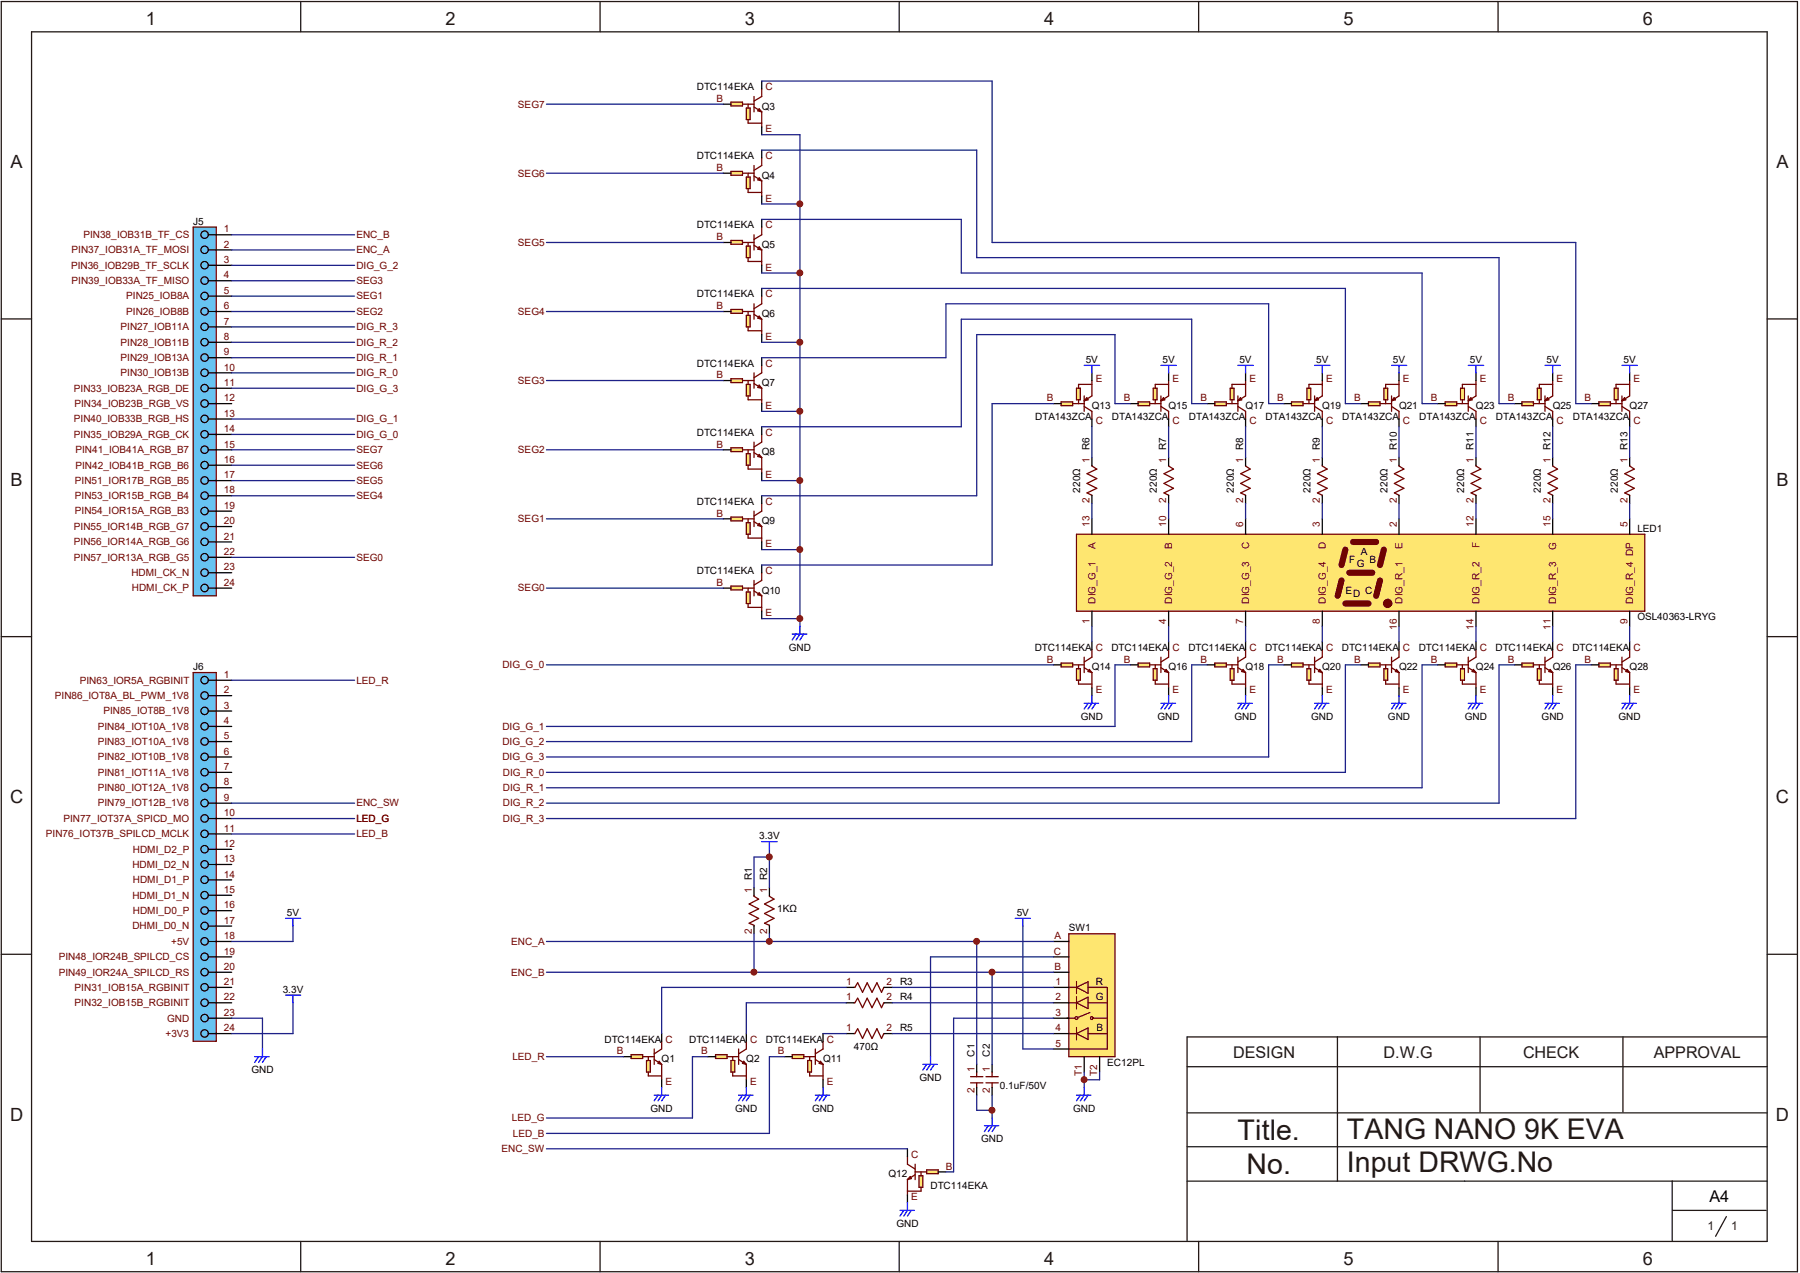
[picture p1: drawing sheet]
<svg xmlns="http://www.w3.org/2000/svg" width="297mm" height="210mm" viewBox="0 0 297 210" stroke-linecap="round" stroke-linejoin="round" font-family="sans-serif">
<defs><g id="words">
<g font-size="4.7" fill="#231916">
<text x="204.2" y="188.1">Title.</text>
<text x="222.2" y="187.8">TANG NANO 9K EVA</text>
<text x="205.7" y="193.7">No.</text>
<text x="222.2" y="193.4">Input DRWG.No</text>
</g>
<g font-size="3" fill="#231916">
<text x="24.1" y="4.1">1</text>
<text x="73.5" y="4.1">2</text>
<text x="122.9" y="4.1">3</text>
<text x="172.3" y="4.1">4</text>
<text x="221.7" y="4.1">5</text>
<text x="271.1" y="4.1">6</text>
<text x="1.7" y="27.8">A</text>
<text x="293.1" y="27.8">A</text>
<text x="1.7" y="80.2">B</text>
<text x="293.1" y="80.2">B</text>
<text x="1.7" y="132.5">C</text>
<text x="293" y="132.5">C</text>
<text x="1.7" y="185">D</text>
<text x="293" y="185">D</text>
<text x="24.1" y="208.7">1</text>
<text x="73.5" y="208.7">2</text>
<text x="122.9" y="208.7">3</text>
<text x="172.3" y="208.7">4</text>
<text x="221.7" y="208.7">5</text>
<text x="271.1" y="208.7">6</text>
</g>
<g font-size="2.7" fill="#231916">
<text x="203.5" y="174.5">DESIGN</text>
<text x="228.3" y="174.5">D.W.G</text>
<text x="251.3" y="174.5">CHECK</text>
<text x="272.9" y="174.5">APPROVAL</text>
</g>
<text font-size="2.7" x="282.1" y="198.4">A4</text>
<g font-size="2" fill="#231916">
<text x="281.7" y="202.9">1</text>
<text x="285.6" y="202.9">1</text>
</g>
<g font-size="1.7" fill="#6e0000">
<text x="85.5" y="17.7">SEG7</text>
<text x="118.2" y="16.8">B</text>
<text x="126.3" y="14.9">C</text>
<text x="126.3" y="21.8">E</text>
<text x="85.5" y="29.1">SEG6</text>
<text x="118.2" y="28.2">B</text>
<text x="126.3" y="26.2">C</text>
<text x="126.3" y="33.3">E</text>
<text x="11.8" y="41.8">PIN37_IOB31A_TF_MOSI</text>
<text x="13.8" y="39.3">PIN38_IOB31B_TF_CS</text>
<text x="37" y="38.4">1</text>
<text x="37" y="40.9">2</text>
<text x="58.8" y="39.3">ENC_B</text>
<text x="58.8" y="41.8">ENC_A</text>
<text x="85.5" y="40.6">SEG5</text>
<text x="118.2" y="39.6">B</text>
<text x="126.3" y="37.7">C</text>
<text x="11.7" y="44.3">PIN36_IOB29B_TF_SCLK</text>
<text x="11.8" y="46.9">PIN39_IOB33A_TF_MISO</text>
<text x="37" y="43.4">3</text>
<text x="37" y="45.9">4</text>
<text x="58.8" y="46.9">SEG3</text>
<text x="58.8" y="44.3">DIG_G_2</text>
<text x="126.3" y="44.7">E</text>
<text x="20.8" y="49.4">PIN25_IOB8A</text>
<text x="20.8" y="51.9">PIN26_IOB8B</text>
<text x="37" y="48.5">5</text>
<text x="37" y="51">6</text>
<text x="37" y="53.6">7</text>
<text x="58.8" y="51.9">SEG2</text>
<text x="58.8" y="49.4">SEG1</text>
<text x="85.5" y="51.9">SEG4</text>
<text x="118.2" y="51">B</text>
<text x="126.3" y="49.1">C</text>
<text x="19.9" y="54.5">PIN27_IOB11A</text>
<text x="19.9" y="57">PIN28_IOB11B</text>
<text x="19.9" y="59.6">PIN29_IOB13A</text>
<text x="37" y="56.1">8</text>
<text x="37" y="58.6">9</text>
<text x="58.8" y="54.5">DIG_R_3</text>
<text x="58.8" y="57">DIG_R_2</text>
<text x="58.8" y="59.6">DIG_R_1</text>
<text x="126.3" y="56.1">E</text>
<text x="12.2" y="64.6">PIN33_IOB23A_RGB_DE</text>
<text x="19.9" y="62.1">PIN30_IOB13B</text>
<text x="37" y="61.1">10</text>
<text x="37" y="63.7">11</text>
<text x="58.8" y="62.1">DIG_R_0</text>
<text x="58.8" y="64.6">DIG_G_3</text>
<text x="85.5" y="63.3">SEG3</text>
<text x="118.2" y="62.4">B</text>
<text x="126.3" y="60.5">C</text>
<text x="180.8" y="63">E</text>
<text x="193.5" y="63">E</text>
<text x="206.2" y="63">E</text>
<text x="218.8" y="63">E</text>
<text x="231.5" y="63">E</text>
<text x="244.2" y="63">E</text>
<text x="256.8" y="63">E</text>
<text x="269.5" y="63">E</text>
<text x="12.2" y="69.7">PIN40_IOB33B_RGB_HS</text>
<text x="12.3" y="67.1">PIN34_IOB23B_RGB_VS</text>
<text x="37" y="66.2">12</text>
<text x="37" y="68.7">13</text>
<text x="37" y="71.3">14</text>
<text x="58.8" y="69.7">DIG_G_1</text>
<text x="126.3" y="67.5">E</text>
<text x="126.3" y="71.9">C</text>
<text x="172.7" y="66.2">B</text>
<text x="180.8" y="70">C</text>
<text x="185.4" y="66.2">B</text>
<text x="193.5" y="70">C</text>
<text x="198.1" y="66.2">B</text>
<text x="206.2" y="70">C</text>
<text x="210.7" y="66.2">B</text>
<text x="218.8" y="70">C</text>
<text x="223.4" y="66.2">B</text>
<text x="231.5" y="70">C</text>
<text x="236.1" y="66.2">B</text>
<text x="244.2" y="70">C</text>
<text x="248.8" y="66.2">B</text>
<text x="256.8" y="70">C</text>
<text x="261.5" y="66.2">B</text>
<text x="269.5" y="70">C</text>
<text x="12.2" y="72.2">PIN35_IOB29A_RGB_CK</text>
<text x="12.4" y="74.8">PIN41_IOB41A_RGB_B7</text>
<text x="12.4" y="77.3">PIN42_IOB41B_RGB_B6</text>
<text x="37" y="73.8">15</text>
<text x="37" y="76.4">16</text>
<text x="58.8" y="74.8">SEG7</text>
<text x="58.8" y="77.3">SEG6</text>
<text x="58.8" y="72.2">DIG_G_0</text>
<text x="85.5" y="74.8">SEG2</text>
<text x="118.2" y="73.8">B</text>
<text x="179.8" y="76.4" transform="rotate(-90 179.8 76.4)">1</text>
<text x="192.4" y="76.4" transform="rotate(-90 192.4 76.4)">1</text>
<text x="205.1" y="76.4" transform="rotate(-90 205.1 76.4)">1</text>
<text x="217.8" y="76.4" transform="rotate(-90 217.8 76.4)">1</text>
<text x="230.5" y="76.4" transform="rotate(-90 230.5 76.4)">1</text>
<text x="243.2" y="76.4" transform="rotate(-90 243.2 76.4)">1</text>
<text x="255.8" y="76.4" transform="rotate(-90 255.8 76.4)">1</text>
<text x="268.5" y="76.4" transform="rotate(-90 268.5 76.4)">1</text>
<text x="12.4" y="79.8">PIN51_IOR17B_RGB_B5</text>
<text x="12.4" y="82.3">PIN53_IOR15B_RGB_B4</text>
<text x="37" y="83.9">19</text>
<text x="37" y="78.9">17</text>
<text x="37" y="81.4">18</text>
<text x="58.8" y="79.8">SEG5</text>
<text x="58.8" y="82.3">SEG4</text>
<text x="126.3" y="78.9">E</text>
<text x="126.3" y="83.3">C</text>
<text x="179.8" y="83.1" transform="rotate(-90 179.8 83.1)">2</text>
<text x="192.4" y="83.1" transform="rotate(-90 192.4 83.1)">2</text>
<text x="205.1" y="83.1" transform="rotate(-90 205.1 83.1)">2</text>
<text x="217.8" y="83.1" transform="rotate(-90 217.8 83.1)">2</text>
<text x="230.5" y="83.1" transform="rotate(-90 230.5 83.1)">2</text>
<text x="243.2" y="83.1" transform="rotate(-90 243.2 83.1)">2</text>
<text x="255.8" y="83.1" transform="rotate(-90 255.8 83.1)">2</text>
<text x="268.5" y="83.1" transform="rotate(-90 268.5 83.1)">2</text>
<text x="12.2" y="87.4">PIN55_IOR14B_RGB_G7</text>
<text x="12.2" y="90">PIN56_IOR14A_RGB_G6</text>
<text x="12.4" y="84.9">PIN54_IOR15A_RGB_B3</text>
<text x="37" y="86.5">20</text>
<text x="37" y="89">21</text>
<text x="85.5" y="86.1">SEG1</text>
<text x="118.2" y="85.2">B</text>
<text x="179.8" y="86.9" transform="rotate(-90 179.8 86.9)">13</text>
<text x="192.4" y="86.9" transform="rotate(-90 192.4 86.9)">10</text>
<text x="205.1" y="86.9" transform="rotate(-90 205.1 86.9)">6</text>
<text x="217.8" y="86.9" transform="rotate(-90 217.8 86.9)">3</text>
<text x="230.5" y="86.9" transform="rotate(-90 230.5 86.9)">2</text>
<text x="243.2" y="86.9" transform="rotate(-90 243.2 86.9)">12</text>
<text x="255.8" y="86.9" transform="rotate(-90 255.8 86.9)">15</text>
<text x="268.5" y="86.9" transform="rotate(-90 268.5 86.9)">5</text>
<text x="12.2" y="92.5">PIN57_IOR13A_RGB_G5</text>
<text x="21.7" y="95">HDMI_CK_N</text>
<text x="37" y="94.1">23</text>
<text x="37" y="91.6">22</text>
<text x="58.8" y="92.5">SEG0</text>
<text x="126.3" y="90.3">E</text>
<text x="126.3" y="94.7">C</text>
<text x="180.8" y="90.5" transform="rotate(-90 180.8 90.5)">A</text>
<text x="193.4" y="90.5" transform="rotate(-90 193.4 90.5)">B</text>
<text x="206.1" y="90.6" transform="rotate(-90 206.1 90.6)">C</text>
<text x="218.8" y="90.6" transform="rotate(-90 218.8 90.6)">D</text>
<text x="231.4" y="90.5" transform="rotate(-90 231.4 90.5)">E</text>
<text x="244.1" y="90.4" transform="rotate(-90 244.1 90.4)">F</text>
<text x="256.8" y="90.7" transform="rotate(-90 256.8 90.7)">G</text>
<text x="21.8" y="97.6">HDMI_CK_P</text>
<text x="37" y="96.6">24</text>
<text x="85.5" y="97.6">SEG0</text>
<text x="118.2" y="96.6">B</text>
<text x="126.3" y="101.7">E</text>
<text x="180.8" y="99.6" transform="rotate(-90 180.8 99.6)">DIG_G_1</text>
<text x="193.4" y="99.6" transform="rotate(-90 193.4 99.6)">DIG_G_2</text>
<text x="206.1" y="99.6" transform="rotate(-90 206.1 99.6)">DIG_G_3</text>
<text x="218.8" y="99.6" transform="rotate(-90 218.8 99.6)">DIG_G_4</text>
<text x="231.4" y="99.6" transform="rotate(-90 231.4 99.6)">DIG_R_1</text>
<text x="244.1" y="99.6" transform="rotate(-90 244.1 99.6)">DIG_R_2</text>
<text x="256.8" y="99.6" transform="rotate(-90 256.8 99.6)">DIG_R_3</text>
<text x="269.5" y="99.6" transform="rotate(-90 269.5 99.6)">DIG_R_4 DP</text>
<text x="179.8" y="103" transform="rotate(-90 179.8 103)">1</text>
<text x="192.4" y="103" transform="rotate(-90 192.4 103)">4</text>
<text x="205.1" y="103" transform="rotate(-90 205.1 103)">7</text>
<text x="217.8" y="103" transform="rotate(-90 217.8 103)">8</text>
<text x="230.5" y="103.9" transform="rotate(-90 230.5 103.9)">16</text>
<text x="243.2" y="103.9" transform="rotate(-90 243.2 103.9)">14</text>
<text x="255.8" y="103.9" transform="rotate(-90 255.8 103.9)">11</text>
<text x="268.5" y="103" transform="rotate(-90 268.5 103)">9</text>
<text x="13.2" y="112.8">PIN63_IOR5A_RGBINIT</text>
<text x="37" y="111.8">1</text>
<text x="58.8" y="112.8">LED_R</text>
<text x="82.9" y="110.2">DIG_G_0</text>
<text x="172.7" y="109.3">B</text>
<text x="185.4" y="109.3">B</text>
<text x="198.1" y="109.3">B</text>
<text x="210.7" y="109.3">B</text>
<text x="223.4" y="109.3">B</text>
<text x="236.1" y="109.3">B</text>
<text x="248.8" y="109.3">B</text>
<text x="261.5" y="109.3">B</text>
<text x="9.1" y="115.3">PIN86_IOT8A_BL_PWM_1V8</text>
<text x="17.1" y="117.9">PIN85_IOT8B_1V8</text>
<text x="37" y="114.4">2</text>
<text x="37" y="116.9">3</text>
<text x="37" y="119.5">4</text>
<text x="180.8" y="114.4">E</text>
<text x="193.5" y="114.4">E</text>
<text x="206.2" y="114.4">E</text>
<text x="218.8" y="114.4">E</text>
<text x="231.5" y="114.4">E</text>
<text x="244.2" y="114.4">E</text>
<text x="256.8" y="114.4">E</text>
<text x="269.5" y="114.4">E</text>
<text x="16.1" y="120.4">PIN84_IOT10A_1V8</text>
<text x="16.1" y="122.9">PIN83_IOT10A_1V8</text>
<text x="16.1" y="125.4">PIN82_IOT10B_1V8</text>
<text x="37" y="122">5</text>
<text x="37" y="124.5">6</text>
<text x="82.9" y="120.4">DIG_G_1</text>
<text x="82.9" y="122.9">DIG_G_2</text>
<text x="82.9" y="125.4">DIG_G_3</text>
<text x="16.1" y="128">PIN81_IOT11A_1V8</text>
<text x="16.1" y="130.5">PIN80_IOT12A_1V8</text>
<text x="37" y="127">7</text>
<text x="37" y="129.6">8</text>
<text x="83" y="128">DIG_R_0</text>
<text x="83" y="130.5">DIG_R_1</text>
<text x="10.5" y="135.6">PIN77_IOT37A_SPICD_MO</text>
<text x="16.1" y="133.1">PIN79_IOT12B_1V8</text>
<text x="37" y="132.1">9</text>
<text x="37" y="134.7">10</text>
<text x="37" y="137.2">11</text>
<text x="58.8" y="133.1">ENC_SW</text>
<text x="58.8" y="135.6">LED_G</text>
<text x="83" y="133.1">DIG_R_2</text>
<text x="83" y="135.6">DIG_R_3</text>
<text x="7.6" y="138.1">PIN76_IOT37B_SPILCD_MCLK</text>
<text x="21.8" y="143.2">HDMI_D2_N</text>
<text x="21.9" y="140.7">HDMI_D2_P</text>
<text x="37" y="139.7">12</text>
<text x="37" y="142.2">13</text>
<text x="58.8" y="138.1">LED_B</text>
<text x="21.8" y="148.3">HDMI_D1_N</text>
<text x="21.9" y="145.7">HDMI_D1_P</text>
<text x="37" y="144.8">14</text>
<text x="37" y="147.3">15</text>
<text x="37" y="149.9">16</text>
<text x="124" y="147.4" transform="rotate(-90 124 147.4)">1</text>
<text x="126.6" y="147.4" transform="rotate(-90 126.6 147.4)">1</text>
<text x="21.8" y="153.3">DHMI_D0_N</text>
<text x="21.9" y="150.8">HDMI_D0_P</text>
<text x="28.2" y="155.9">+5V</text>
<text x="37" y="152.4">17</text>
<text x="37" y="154.9">18</text>
<text x="84.4" y="155.9">ENC_A</text>
<text x="124" y="154" transform="rotate(-90 124 154)">2</text>
<text x="126.6" y="154" transform="rotate(-90 126.6 154)">2</text>
<text x="174" y="154.9">A</text>
<text x="9.7" y="158.4">PIN48_IOR24B_SPILCD_CS</text>
<text x="9.7" y="161">PIN49_IOR24A_SPILCD_RS</text>
<text x="37" y="157.5">19</text>
<text x="37" y="160">20</text>
<text x="84.4" y="161">ENC_B</text>
<text x="173.9" y="157.5">C</text>
<text x="174" y="160">B</text>
<text x="12.3" y="163.4">PIN31_IOB15A_RGBINIT</text>
<text x="12.3" y="166">PIN32_IOB15B_RGBINIT</text>
<text x="37" y="162.5">21</text>
<text x="37" y="165.1">22</text>
<text x="37" y="167.6">23</text>
<text x="139.6" y="162.5">1</text>
<text x="139.6" y="165.1">1</text>
<text x="146.3" y="162.5">2</text>
<text x="146.3" y="165.1">2</text>
<text x="174.2" y="162.5">1</text>
<text x="174.2" y="165.1">2</text>
<text x="174.2" y="167.6">3</text>
<text x="27.3" y="171.1">+3V3</text>
<text x="27.6" y="168.5">GND</text>
<text x="37" y="170.1">24</text>
<text x="101.8" y="173.9">B</text>
<text x="115.7" y="173.9">B</text>
<text x="128.4" y="173.9">B</text>
<text x="139.6" y="170.1">1</text>
<text x="146.3" y="170.1">2</text>
<text x="174.2" y="170.1">4</text>
<text x="174.2" y="172.7">5</text>
<text x="84.5" y="174.9">LED_R</text>
<text x="109.8" y="179">E</text>
<text x="123.8" y="179">E</text>
<text x="136.4" y="179">E</text>
<text x="160.8" y="176.9" transform="rotate(-90 160.8 176.9)">1</text>
<text x="163.3" y="176.9" transform="rotate(-90 163.3 176.9)">1</text>
<text x="178.5" y="177.5" transform="rotate(-90 178.5 177.5)">T1</text>
<text x="181.1" y="177.5" transform="rotate(-90 181.1 177.5)">T2</text>
<text x="84.5" y="185">LED_G</text>
<text x="160.8" y="180.3" transform="rotate(-90 160.8 180.3)">2</text>
<text x="163.3" y="180.3" transform="rotate(-90 163.3 180.3)">2</text>
<text x="82.8" y="190.1">ENC_SW</text>
<text x="84.6" y="187.5">LED_B</text>
<text x="150.4" y="191">C</text>
<text x="156.1" y="193">B</text>
<text x="150.4" y="198">E</text>
</g>
<g font-size="1.7">
<text x="115" y="14.9">DTC114EKA</text>
<text x="125.7" y="18.1">Q3</text>
<text x="115" y="26.2">DTC114EKA</text>
<text x="125.7" y="29.5">Q4</text>
<text x="31.9" y="37.1">J5</text>
<text x="115" y="37.7">DTC114EKA</text>
<text x="125.7" y="40.9">Q5</text>
<text x="115" y="49.1">DTC114EKA</text>
<text x="125.7" y="52.3">Q6</text>
<text x="179.2" y="59.9">5V</text>
<text x="191.8" y="59.9">5V</text>
<text x="204.5" y="59.9">5V</text>
<text x="217.2" y="59.9">5V</text>
<text x="229.8" y="59.9">5V</text>
<text x="242.5" y="59.9">5V</text>
<text x="255.2" y="59.9">5V</text>
<text x="267.9" y="59.9">5V</text>
<text x="115" y="60.5">DTC114EKA</text>
<text x="125.7" y="63.7">Q7</text>
<text x="115" y="71.9">DTC114EKA</text>
<text x="170.8" y="69.3">DTA143ZCA</text>
<text x="180.2" y="67.5">Q13</text>
<text x="183.5" y="69.3">DTA143ZCA</text>
<text x="192.8" y="67.5">Q15</text>
<text x="196.2" y="69.3">DTA143ZCA</text>
<text x="205.5" y="67.5">Q17</text>
<text x="208.8" y="69.3">DTA143ZCA</text>
<text x="218.2" y="67.5">Q19</text>
<text x="221.5" y="69.3">DTA143ZCA</text>
<text x="230.8" y="67.5">Q21</text>
<text x="234.2" y="69.3">DTA143ZCA</text>
<text x="243.5" y="67.5">Q23</text>
<text x="246.8" y="69.3">DTA143ZCA</text>
<text x="256.2" y="67.5">Q25</text>
<text x="259.5" y="69.3">DTA143ZCA</text>
<text x="268.9" y="67.5">Q27</text>
<text x="125.7" y="75.1">Q8</text>
<text x="179.8" y="74.2" transform="rotate(-90 179.8 74.2)">R6</text>
<text x="192.4" y="74.2" transform="rotate(-90 192.4 74.2)">R7</text>
<text x="205.1" y="74.2" transform="rotate(-90 205.1 74.2)">R8</text>
<text x="217.8" y="74.2" transform="rotate(-90 217.8 74.2)">R9</text>
<text x="230.5" y="74.2" transform="rotate(-90 230.5 74.2)">R10</text>
<text x="243.2" y="74.2" transform="rotate(-90 243.2 74.2)">R11</text>
<text x="255.8" y="74.2" transform="rotate(-90 255.8 74.2)">R12</text>
<text x="268.5" y="74.2" transform="rotate(-90 268.5 74.2)">R13</text>
<text x="115" y="83.3">DTC114EKA</text>
<text x="178.2" y="81.3" transform="rotate(-90 178.2 81.3)">220Ω</text>
<text x="190.9" y="81.3" transform="rotate(-90 190.9 81.3)">220Ω</text>
<text x="203.6" y="81.3" transform="rotate(-90 203.6 81.3)">220Ω</text>
<text x="216.2" y="81.3" transform="rotate(-90 216.2 81.3)">220Ω</text>
<text x="228.9" y="81.3" transform="rotate(-90 228.9 81.3)">220Ω</text>
<text x="241.6" y="81.3" transform="rotate(-90 241.6 81.3)">220Ω</text>
<text x="254.3" y="81.3" transform="rotate(-90 254.3 81.3)">220Ω</text>
<text x="267" y="81.3" transform="rotate(-90 267 81.3)">220Ω</text>
<text x="125.7" y="86.5">Q9</text>
<text x="270.2" y="87.8">LED1</text>
<text x="115" y="94.7">DTC114EKA</text>
<text x="222.6" y="92.8">F</text>
<text x="223.9" y="93.5">G</text>
<text x="224.5" y="91.6">A</text>
<text x="226" y="92.8">B</text>
<text x="125.7" y="97.9">Q10</text>
<text x="222" y="97.9">E</text>
<text x="223.3" y="98.6">D</text>
<text x="225.3" y="97.9">C</text>
<text x="130.2" y="107.4">GND</text>
<text x="170.7" y="107.4">DTC114EKA C</text>
<text x="183.4" y="107.4">DTC114EKA C</text>
<text x="196.1" y="107.4">DTC114EKA C</text>
<text x="208.7" y="107.4">DTC114EKA C</text>
<text x="221.4" y="107.4">DTC114EKA C</text>
<text x="234.1" y="107.4">DTC114EKA C</text>
<text x="246.8" y="107.4">DTC114EKA C</text>
<text x="259.5" y="107.4">DTC114EKA C</text>
<text x="270.2" y="102.3">OSL40363-LRYG</text>
<text x="31.9" y="110.6">J6</text>
<text x="180.2" y="110.6">Q14</text>
<text x="192.8" y="110.6">Q16</text>
<text x="205.5" y="110.6">Q18</text>
<text x="218.2" y="110.6">Q20</text>
<text x="230.8" y="110.6">Q22</text>
<text x="243.5" y="110.6">Q24</text>
<text x="256.2" y="110.6">Q26</text>
<text x="268.9" y="110.6">Q28</text>
<text x="178.4" y="118.8">GND</text>
<text x="191" y="118.8">GND</text>
<text x="203.7" y="118.8">GND</text>
<text x="216.4" y="118.8">GND</text>
<text x="229" y="118.8">GND</text>
<text x="241.7" y="118.8">GND</text>
<text x="254.4" y="118.8">GND</text>
<text x="267.1" y="118.8">GND</text>
<text x="125.3" y="138.5">3.3V</text>
<text x="124" y="145.2" transform="rotate(-90 124 145.2)">R1</text>
<text x="126.6" y="145.2" transform="rotate(-90 126.6 145.2)">R2</text>
<text x="47.3" y="151.1">5V</text>
<text x="128.2" y="150.5">1KΩ</text>
<text x="167.8" y="151.1">5V</text>
<text x="176.4" y="153.7">SW1</text>
<text x="46.7" y="163.8">3.3V</text>
<text x="148.5" y="162.5">R3</text>
<text x="148.5" y="165.1">R4</text>
<text x="180.8" y="162.5">R</text>
<text x="180.8" y="165.1">G</text>
<text x="99.7" y="172">DTC114EKA C</text>
<text x="113.7" y="172">DTC114EKA C</text>
<text x="126.4" y="172">DTC114EKA C</text>
<text x="140.9" y="173.3">470Ω</text>
<text x="148.5" y="170.1">R5</text>
<text x="180.9" y="170.1">B</text>
<text x="41.5" y="177.1">GND</text>
<text x="109.2" y="175.2">Q1</text>
<text x="123.1" y="175.2">Q2</text>
<text x="135.8" y="175.2">Q11</text>
<text x="151.7" y="178.4">GND</text>
<text x="160.8" y="174.3" transform="rotate(-90 160.8 174.3)">C1</text>
<text x="163.3" y="174.3" transform="rotate(-90 163.3 174.3)">C2</text>
<text x="165" y="179.6">0.1uF/50V</text>
<text x="182.7" y="175.8">EC12PL</text>
<text x="107.4" y="183.4">GND</text>
<text x="121.3" y="183.4">GND</text>
<text x="134" y="183.4">GND</text>
<text x="177.1" y="183.4">GND</text>
<text x="161.9" y="188.5">GND</text>
<text x="146.6" y="194.2">Q12</text>
<text x="153.5" y="196.1">DTC114EKA</text>
<text x="147.9" y="202.4">GND</text>
</g>
</g></defs>
<g fill="none" stroke="#231916" stroke-width=".21">
<path d="M.2 .3h296.4v209.5h-296.4zM5.2 5.2h286.4v199.6h-286.4zM49.6 .3v4.9M99 .3v4.9M148.4 .3v4.9M197.8 .3v4.9M247.2 .3v4.9M.2 52.6h5M291.6 52.6h5M.2 105h5M291.6 105h5M.2 157.4h5"/>
<path d="M291.6 157.4h5M195.9 176h95.7M220.7 171.1v23.8M244.2 171.1v12.3M267.8 171.1v12.3M291.6 171.1h-95.7v33.7M195.9 189.2h95.7M195.9 183.6h95.7M195.9 194.9h95.7M275.9 194.9v9.9M276 199.7h15.4M49.6 204.8v5"/>
<path d="M99 204.8v5M148.4 204.8v5M197.8 204.8v5M247.2 204.8v5M284.9 200.7l-1.8 3.3"/>
</g>
<path d="M124.4 147.7v.2l.8 .4-1.6 .8 1.6 .8-1.6 .8 1.6 .8-1.6 .8 .8 .4v.1M127 147.7v.2l.7 .4-1.5 .8 1.5 .8-1.5 .8 1.5 .8-1.5 .8 .8 .4v.1M160.1 177.6h2.1M160.1 178.6h2.1M161.2 176.9v.7M161.2 178.6v.8M162.7 177.6h2M162.7 178.6h2M163.7 176.9v.7M163.7 178.6v.8" fill="none" stroke="#6e0000" stroke-width=".21"/>
<path d="M124.4 146.4v1.3M124.4 152.8v1.3M127 146.4v1.3M127 152.8v1.3M161.2 175.6v1.3M161.2 179.4v1.3M163.7 175.6v1.3M163.7 179.4v1.3" fill="none" stroke="#000" stroke-width=".21"/>
<path d="M31.9 37.5h3.7v60.8h-3.7z" fill="#67c3f1"/>
<path d="M31.9 37.5h3.8v60.8h-3.8z" fill="none" stroke="#6e0000" stroke-width=".21"/>
<g fill="none" stroke="#000" stroke-width=".21">
<path d="M34.4 38.7h3.8M34.4 41.2h3.8M34.4 43.8h3.8M34.4 46.3h3.8M34.4 48.9h3.8M34.4 51.4h3.8M34.4 53.9h3.8M34.4 56.5h3.8M34.4 59h3.8M34.4 66.6h3.8M34.4 61.5h3.8M34.4 64.1h3.8"/>
<path d="M34.4 69.1h3.8M34.4 71.7h3.8M34.4 74.2h3.8M34.4 76.8h3.8M34.4 79.3h3.8M34.4 84.3h3.8M34.4 86.9h3.8M34.4 89.4h3.8M34.4 94.5h3.8M34.4 97h3.8M34.4 81.8h3.8M34.4 91.9h3.8"/>
<circle cx="33.8" cy="38.7" r=".61"/>
<circle cx="33.8" cy="41.2" r=".61"/>
<circle cx="33.8" cy="59" r=".61"/>
<circle cx="33.8" cy="43.8" r=".61"/>
<circle cx="33.8" cy="48.8" r=".61"/>
<circle cx="33.8" cy="53.9" r=".61"/>
<circle cx="33.8" cy="51.4" r=".61"/>
<circle cx="33.8" cy="56.5" r=".61"/>
<circle cx="33.8" cy="46.3" r=".61"/>
<circle cx="33.8" cy="71.6" r=".61"/>
<circle cx="33.8" cy="76.7" r=".61"/>
<circle cx="33.8" cy="66.6" r=".61"/>
<circle cx="33.8" cy="69.1" r=".61"/>
<circle cx="33.8" cy="74.2" r=".61"/>
<circle cx="33.8" cy="64" r=".61"/>
<circle cx="33.8" cy="79.3" r=".61"/>
<circle cx="33.8" cy="61.5" r=".61"/>
<circle cx="33.8" cy="89.4" r=".61"/>
<circle cx="33.8" cy="86.8" r=".61"/>
<circle cx="33.8" cy="84.3" r=".61"/>
<circle cx="33.8" cy="81.8" r=".61"/>
<circle cx="33.8" cy="94.5" r=".61"/>
<circle cx="33.8" cy="91.9" r=".61"/>
<circle cx="33.8" cy="97" r=".61"/>
</g>
<path d="M31.9 111h3.7v60.7h-3.7z" fill="#67c3f1"/>
<path d="M31.9 111h3.8v60.8h-3.8z" fill="none" stroke="#6e0000" stroke-width=".21"/>
<g fill="none" stroke="#000" stroke-width=".21">
<path d="M34.4 114.8h3.8M34.4 117.3h3.8M34.4 119.8h3.8M34.4 112.2h3.8M34.4 122.3h3.8M34.4 124.9h3.8M34.4 127.4h3.8M34.4 130h3.8M34.4 132.5h3.8M34.4 135h3.8M34.4 137.6h3.8M34.4 140.1h3.8"/>
<path d="M34.4 142.6h3.8M34.4 145.2h3.8M34.4 147.7h3.8M34.4 150.2h3.8M34.4 152.8h3.8M34.4 157.9h3.8M34.4 155.3h3.8M34.4 160.4h3.8M34.4 162.9h3.8M34.4 165.4h3.8M34.4 168h3.8M34.4 170.5h3.8"/>
<circle cx="33.8" cy="117.3" r=".61"/>
<circle cx="33.8" cy="112.2" r=".61"/>
<circle cx="33.8" cy="114.7" r=".61"/>
<circle cx="33.8" cy="119.8" r=".61"/>
<circle cx="33.8" cy="129.9" r=".61"/>
<circle cx="33.8" cy="127.4" r=".61"/>
<circle cx="33.8" cy="124.9" r=".61"/>
<circle cx="33.8" cy="135" r=".61"/>
<circle cx="33.8" cy="137.6" r=".61"/>
<circle cx="33.8" cy="122.3" r=".61"/>
<circle cx="33.8" cy="132.5" r=".61"/>
<circle cx="33.8" cy="142.6" r=".61"/>
<circle cx="33.8" cy="150.2" r=".61"/>
<circle cx="33.8" cy="152.8" r=".61"/>
<circle cx="33.8" cy="155.3" r=".61"/>
<circle cx="33.8" cy="140.1" r=".61"/>
<circle cx="33.8" cy="145.1" r=".61"/>
<circle cx="33.8" cy="147.7" r=".61"/>
<circle cx="33.8" cy="157.8" r=".61"/>
<circle cx="33.8" cy="162.9" r=".61"/>
<circle cx="33.8" cy="165.4" r=".61"/>
<circle cx="33.8" cy="170.5" r=".61"/>
<circle cx="33.8" cy="160.4" r=".61"/>
<circle cx="33.8" cy="168" r=".61"/>
</g>
<path d="M175.1 66.3h1.9v.6h-1.9z" fill="#fee670"/>
<path d="M175.1 66.3h1.9v.6h-1.9z" fill="none" stroke="#6e0000" stroke-width=".21"/>
<path d="M177.6 64.1h.6v1.8h-.6z" fill="#fee670"/>
<path d="M177.6 64.1h.7v1.9h-.7z" fill="none" stroke="#6e0000" stroke-width=".21"/>
<path d="M179.3 65.6l.2 .4-.6 .1z" fill="#fee670"/>
<path d="M177 66.6h1.9M178 66v.6M178.9 65.3v2.6M178.9 67.1l1.3 .8v1.2M179.3 65.6l.2 .4-.6 .1zM180.2 62.8v2.5l-1.3 .8M180.2 63.4h-2.2v.7" fill="none" stroke="#6e0000" stroke-width=".21"/>
<path d="M173.8 66.6h1.3M180.2 61.5v1.3M180.2 69.1v1.3" fill="none" stroke="#000" stroke-width=".21"/>
<path d="M175.1 109.4h1.9v.6h-1.9z" fill="#fee670"/>
<path d="M175.1 109.4h1.9v.6h-1.9z" fill="none" stroke="#6e0000" stroke-width=".21"/>
<path d="M177.6 110.3h.6v1.9h-.6z" fill="#fee670"/>
<path d="M177.6 110.3h.7v1.9h-.7z" fill="none" stroke="#6e0000" stroke-width=".21"/>
<path d="M179.7 110.4l.5 .6-.7-.2z" fill="#fee670"/>
<path d="M177 109.7h1.9M178 109.7v.6M178 112.2v.7h2.2M178.9 108.4v2.6M178.9 110.2l1.3 .8M179.7 110.4l.5 .6-.7-.2zM180.2 107.1v1.3l-1.3 .8M180.2 111v2.5" fill="none" stroke="#6e0000" stroke-width=".21"/>
<path d="M173.8 109.7h1.3M180.2 105.9v1.2M180.2 113.5v1.3" fill="none" stroke="#000" stroke-width=".21"/>
<path d="M120.6 16.8h1.9v.6h-1.9z" fill="#fee670"/>
<path d="M120.6 16.8h1.9v.7h-1.9z" fill="none" stroke="#6e0000" stroke-width=".21"/>
<path d="M123.1 17.8h.6v1.9h-.6z" fill="#fee670"/>
<path d="M123.1 17.8h.7v1.9h-.7z" fill="none" stroke="#6e0000" stroke-width=".21"/>
<path d="M125.3 17.9l.4 .6-.6-.2z" fill="#fee670"/>
<path d="M122.5 17.2h1.9M123.4 17.2v.6M123.4 19.7v.6h2.3M124.4 15.9v2.6M124.4 17.7l1.3 .8M125.3 17.9l.4 .6-.6-.2zM125.7 14.6v1.3l-1.3 .8M125.7 18.5v2.5" fill="none" stroke="#6e0000" stroke-width=".21"/>
<path d="M119.3 17.2h1.3M125.7 13.4v1.2M125.7 21v1.2" fill="none" stroke="#000" stroke-width=".21"/>
<path d="M187.8 66.3h1.9v.6h-1.9z" fill="#fee670"/>
<path d="M187.8 66.3h1.9v.6h-1.9z" fill="none" stroke="#6e0000" stroke-width=".21"/>
<path d="M190.3 64.1h.6v1.8h-.6z" fill="#fee670"/>
<path d="M190.3 64.1h.6v1.9h-.6z" fill="none" stroke="#6e0000" stroke-width=".21"/>
<path d="M192 65.6l.2 .4-.6 .1z" fill="#fee670"/>
<path d="M189.7 66.6h1.9M190.6 66v.6M191.6 65.3v2.6M191.6 67.1l1.2 .8v1.2M192 65.6l.2 .4-.6 .1zM192.8 62.8v2.5l-1.2 .8M192.8 63.4h-2.2v.7" fill="none" stroke="#6e0000" stroke-width=".21"/>
<path d="M186.5 66.6h1.3M192.8 61.5v1.3M192.8 69.1v1.3" fill="none" stroke="#000" stroke-width=".21"/>
<path d="M200.4 66.3h1.9v.6h-1.9z" fill="#fee670"/>
<path d="M200.4 66.3h2v.6h-2z" fill="none" stroke="#6e0000" stroke-width=".21"/>
<path d="M203 64.1h.6v1.8h-.6z" fill="#fee670"/>
<path d="M203 64.1h.6v1.9h-.6z" fill="none" stroke="#6e0000" stroke-width=".21"/>
<path d="M204.7 65.6l.2 .4-.6 .1z" fill="#fee670"/>
<path d="M202.4 66.6h1.9M203.3 66v.6M204.3 65.3v2.6M204.3 67.1l1.2 .8v1.2M204.7 65.6l.2 .4-.6 .1zM205.5 62.8v2.5l-1.2 .8M205.5 63.4h-2.2v.7" fill="none" stroke="#6e0000" stroke-width=".21"/>
<path d="M199.2 66.6h1.2M205.5 61.5v1.3M205.5 69.1v1.3" fill="none" stroke="#000" stroke-width=".21"/>
<path d="M213.1 66.3h1.9v.6h-1.9z" fill="#fee670"/>
<path d="M213.1 66.3h1.9v.6h-1.9z" fill="none" stroke="#6e0000" stroke-width=".21"/>
<path d="M215.6 64.1h.6v1.8h-.6z" fill="#fee670"/>
<path d="M215.6 64.1h.7v1.9h-.7z" fill="none" stroke="#6e0000" stroke-width=".21"/>
<path d="M217.3 65.6l.3 .4-.7 .1z" fill="#fee670"/>
<path d="M215 66.6h1.9M216 66v.6M216.9 65.3v2.6M216.9 67.1l1.3 .8v1.2M217.3 65.6l.3 .4-.7 .1zM218.2 62.8v2.5l-1.3 .8M218.2 63.4h-2.2v.7" fill="none" stroke="#6e0000" stroke-width=".21"/>
<path d="M211.8 66.6h1.3M218.2 61.5v1.3M218.2 69.1v1.3" fill="none" stroke="#000" stroke-width=".21"/>
<path d="M225.8 66.3h1.9v.6h-1.9z" fill="#fee670"/>
<path d="M225.8 66.3h1.9v.6h-1.9z" fill="none" stroke="#6e0000" stroke-width=".21"/>
<path d="M228.3 64.1h.6v1.8h-.6z" fill="#fee670"/>
<path d="M228.3 64.1h.7v1.9h-.7z" fill="none" stroke="#6e0000" stroke-width=".21"/>
<path d="M230 65.6l.3 .4-.7 .1z" fill="#fee670"/>
<path d="M227.7 66.6h1.9M228.6 66v.6M229.6 65.3v2.6M229.6 67.1l1.2 .8v1.2M230 65.6l.3 .4-.7 .1zM230.8 62.8v2.5l-1.2 .8M230.8 63.4h-2.2v.7" fill="none" stroke="#6e0000" stroke-width=".21"/>
<path d="M224.5 66.6h1.3M230.8 61.5v1.3M230.8 69.1v1.3" fill="none" stroke="#000" stroke-width=".21"/>
<path d="M238.5 66.3h1.8v.6h-1.8z" fill="#fee670"/>
<path d="M238.5 66.3h1.9v.6h-1.9z" fill="none" stroke="#6e0000" stroke-width=".21"/>
<path d="M241 64.1h.6v1.8h-.6z" fill="#fee670"/>
<path d="M241 64.1h.6v1.9h-.6z" fill="none" stroke="#6e0000" stroke-width=".21"/>
<path d="M242.7 65.6l.2 .4-.6 .1z" fill="#fee670"/>
<path d="M240.4 66.6h1.9M241.3 66v.6M242.3 65.3v2.6M242.3 67.1l1.2 .8v1.2M242.7 65.6l.2 .4-.6 .1zM243.5 62.8v2.5l-1.2 .8M243.5 63.4h-2.2v.7" fill="none" stroke="#6e0000" stroke-width=".21"/>
<path d="M237.2 66.6h1.3M243.5 61.5v1.3M243.5 69.1v1.3" fill="none" stroke="#000" stroke-width=".21"/>
<path d="M251.1 66.3h1.9v.6h-1.9z" fill="#fee670"/>
<path d="M251.1 66.3h1.9v.6h-1.9z" fill="none" stroke="#6e0000" stroke-width=".21"/>
<path d="M253.7 64.1h.6v1.8h-.6z" fill="#fee670"/>
<path d="M253.7 64.1h.6v1.9h-.6z" fill="none" stroke="#6e0000" stroke-width=".21"/>
<path d="M255.4 65.6l.2 .4-.7 .1z" fill="#fee670"/>
<path d="M253 66.6h1.9M254 66v.6M254.9 65.3v2.6M254.9 67.1l1.3 .8v1.2M255.4 65.6l.2 .4-.7 .1zM256.2 62.8v2.5l-1.3 .8M256.2 63.4h-2.2v.7" fill="none" stroke="#6e0000" stroke-width=".21"/>
<path d="M249.9 66.6h1.2M256.2 61.5v1.3M256.2 69.1v1.3" fill="none" stroke="#000" stroke-width=".21"/>
<path d="M263.8 66.3h1.9v.6h-1.9z" fill="#fee670"/>
<path d="M263.8 66.3h1.9v.6h-1.9z" fill="none" stroke="#6e0000" stroke-width=".21"/>
<path d="M266.4 64.1h.6v1.8h-.6z" fill="#fee670"/>
<path d="M266.4 64.1h.6v1.9h-.6z" fill="none" stroke="#6e0000" stroke-width=".21"/>
<path d="M268.1 65.6l.2 .4-.7 .1z" fill="#fee670"/>
<path d="M265.7 66.6h1.9M266.7 66v.6M267.6 65.3v2.6M267.6 67.1l1.3 .8v1.2M268.1 65.6l.2 .4-.7 .1zM268.9 62.8v2.5l-1.3 .8M268.9 63.4h-2.2v.7" fill="none" stroke="#6e0000" stroke-width=".21"/>
<path d="M262.6 66.6h1.2M268.9 61.5v1.3M268.9 69.1v1.3" fill="none" stroke="#000" stroke-width=".21"/>
<path d="M187.8 109.4h1.9v.6h-1.9z" fill="#fee670"/>
<path d="M187.8 109.4h1.9v.6h-1.9z" fill="none" stroke="#6e0000" stroke-width=".21"/>
<path d="M190.3 110.3h.6v1.9h-.6z" fill="#fee670"/>
<path d="M190.3 110.3h.6v1.9h-.6z" fill="none" stroke="#6e0000" stroke-width=".21"/>
<path d="M192.4 110.4l.4 .6-.6-.2z" fill="#fee670"/>
<path d="M189.7 109.7h1.9M190.6 109.7v.6M190.6 112.2v.7h2.2M191.6 108.4v2.6M191.6 110.2l1.2 .8M192.4 110.4l.4 .6-.6-.2zM192.8 107.1v1.3l-1.2 .8M192.8 111v2.5" fill="none" stroke="#6e0000" stroke-width=".21"/>
<path d="M186.5 109.7h1.3M192.8 105.9v1.2M192.8 113.5v1.3" fill="none" stroke="#000" stroke-width=".21"/>
<path d="M200.4 109.4h1.9v.6h-1.9z" fill="#fee670"/>
<path d="M200.4 109.4h2v.6h-2z" fill="none" stroke="#6e0000" stroke-width=".21"/>
<path d="M203 110.3h.6v1.9h-.6z" fill="#fee670"/>
<path d="M203 110.3h.6v1.9h-.6z" fill="none" stroke="#6e0000" stroke-width=".21"/>
<path d="M205.1 110.4l.4 .6-.6-.2z" fill="#fee670"/>
<path d="M202.4 109.7h1.9M203.3 109.7v.6M203.3 112.2v.7h2.2M204.3 108.4v2.6M204.3 110.2l1.2 .8M205.1 110.4l.4 .6-.6-.2zM205.5 107.1v1.3l-1.2 .8M205.5 111v2.5" fill="none" stroke="#6e0000" stroke-width=".21"/>
<path d="M199.2 109.7h1.2M205.5 105.9v1.2M205.5 113.5v1.3" fill="none" stroke="#000" stroke-width=".21"/>
<path d="M213.1 109.4h1.9v.6h-1.9z" fill="#fee670"/>
<path d="M213.1 109.4h1.9v.6h-1.9z" fill="none" stroke="#6e0000" stroke-width=".21"/>
<path d="M215.6 110.3h.6v1.9h-.6z" fill="#fee670"/>
<path d="M215.6 110.3h.7v1.9h-.7z" fill="none" stroke="#6e0000" stroke-width=".21"/>
<path d="M217.8 110.4l.4 .6-.6-.2z" fill="#fee670"/>
<path d="M215 109.7h1.9M216 109.7v.6M216 112.2v.7h2.2M216.9 108.4v2.6M216.9 110.2l1.3 .8M217.8 110.4l.4 .6-.6-.2zM218.2 107.1v1.3l-1.3 .8M218.2 111v2.5" fill="none" stroke="#6e0000" stroke-width=".21"/>
<path d="M211.8 109.7h1.3M218.2 105.9v1.2M218.2 113.5v1.3" fill="none" stroke="#000" stroke-width=".21"/>
<path d="M225.8 109.4h1.9v.6h-1.9z" fill="#fee670"/>
<path d="M225.8 109.4h1.9v.6h-1.9z" fill="none" stroke="#6e0000" stroke-width=".21"/>
<path d="M228.3 110.3h.6v1.9h-.6z" fill="#fee670"/>
<path d="M228.3 110.3h.7v1.9h-.7z" fill="none" stroke="#6e0000" stroke-width=".21"/>
<path d="M230.4 110.4l.4 .6-.5-.2z" fill="#fee670"/>
<path d="M227.7 109.7h1.9M228.6 109.7v.6M228.6 112.2v.7h2.2M229.6 108.4v2.6M229.6 110.2l1.2 .8M230.4 110.4l.4 .6-.5-.2zM230.8 107.1v1.3l-1.2 .8M230.8 111v2.5" fill="none" stroke="#6e0000" stroke-width=".21"/>
<path d="M224.5 109.7h1.3M230.8 105.9v1.2M230.8 113.5v1.3" fill="none" stroke="#000" stroke-width=".21"/>
<path d="M238.5 109.4h1.8v.6h-1.8z" fill="#fee670"/>
<path d="M238.5 109.4h1.9v.6h-1.9z" fill="none" stroke="#6e0000" stroke-width=".21"/>
<path d="M241 110.3h.6v1.9h-.6z" fill="#fee670"/>
<path d="M241 110.3h.6v1.9h-.6z" fill="none" stroke="#6e0000" stroke-width=".21"/>
<path d="M243.1 110.4l.4 .6-.6-.2z" fill="#fee670"/>
<path d="M240.4 109.7h1.9M241.3 109.7v.6M241.3 112.2v.7h2.2M242.3 108.4v2.6M242.3 110.2l1.2 .8M243.1 110.4l.4 .6-.6-.2zM243.5 107.1v1.3l-1.2 .8M243.5 111v2.5" fill="none" stroke="#6e0000" stroke-width=".21"/>
<path d="M237.2 109.7h1.3M243.5 105.9v1.2M243.5 113.5v1.3" fill="none" stroke="#000" stroke-width=".21"/>
<path d="M251.1 109.4h1.9v.6h-1.9z" fill="#fee670"/>
<path d="M251.1 109.4h1.9v.6h-1.9z" fill="none" stroke="#6e0000" stroke-width=".21"/>
<path d="M253.7 110.3h.6v1.9h-.6z" fill="#fee670"/>
<path d="M253.7 110.3h.6v1.9h-.6z" fill="none" stroke="#6e0000" stroke-width=".21"/>
<path d="M255.8 110.4l.4 .6-.6-.2z" fill="#fee670"/>
<path d="M253 109.7h1.9M254 109.7v.6M254 112.2v.7h2.2M254.9 108.4v2.6M254.9 110.2l1.3 .8M255.8 110.4l.4 .6-.6-.2zM256.2 107.1v1.3l-1.3 .8M256.2 111v2.5" fill="none" stroke="#6e0000" stroke-width=".21"/>
<path d="M249.9 109.7h1.2M256.2 105.9v1.2M256.2 113.5v1.3" fill="none" stroke="#000" stroke-width=".21"/>
<path d="M263.8 109.4h1.9v.6h-1.9z" fill="#fee670"/>
<path d="M263.8 109.4h1.9v.6h-1.9z" fill="none" stroke="#6e0000" stroke-width=".21"/>
<path d="M266.4 110.3h.6v1.9h-.6z" fill="#fee670"/>
<path d="M266.4 110.3h.6v1.9h-.6z" fill="none" stroke="#6e0000" stroke-width=".21"/>
<path d="M268.5 110.4l.4 .6-.6-.2z" fill="#fee670"/>
<path d="M265.7 109.7h1.9M266.7 109.7v.6M266.7 112.2v.7h2.2M267.6 108.4v2.6M267.6 110.2l1.3 .8M268.5 110.4l.4 .6-.6-.2zM268.9 107.1v1.3l-1.3 .8M268.9 111v2.5" fill="none" stroke="#6e0000" stroke-width=".21"/>
<path d="M262.6 109.7h1.2M268.9 105.9v1.2M268.9 113.5v1.3" fill="none" stroke="#000" stroke-width=".21"/>
<path d="M120.6 28.3h1.9v.6h-1.9z" fill="#fee670"/>
<path d="M120.6 28.3h1.9v.6h-1.9z" fill="none" stroke="#6e0000" stroke-width=".21"/>
<path d="M123.1 29.2h.6v1.9h-.6z" fill="#fee670"/>
<path d="M123.1 29.2h.7v1.9h-.7z" fill="none" stroke="#6e0000" stroke-width=".21"/>
<path d="M125.3 29.3l.4 .5-.6-.1z" fill="#fee670"/>
<path d="M122.5 28.6h1.9M123.4 28.6v.6M123.4 31.1v.6h2.3M124.4 27.3v2.5M124.4 29l1.3 .8M125.3 29.3l.4 .5-.6-.1zM125.7 26v1.3l-1.3 .8M125.7 29.8v2.6" fill="none" stroke="#6e0000" stroke-width=".21"/>
<path d="M119.3 28.6h1.3M125.7 24.8v1.2M125.7 32.4v1.3" fill="none" stroke="#000" stroke-width=".21"/>
<path d="M120.6 39.7h1.9v.6h-1.9z" fill="#fee670"/>
<path d="M120.6 39.7h1.9v.6h-1.9z" fill="none" stroke="#6e0000" stroke-width=".21"/>
<path d="M123.1 40.6h.6v1.9h-.6z" fill="#fee670"/>
<path d="M123.1 40.6h.7v1.9h-.7z" fill="none" stroke="#6e0000" stroke-width=".21"/>
<path d="M125.3 40.7l.4 .5-.6-.1z" fill="#fee670"/>
<path d="M124.4 38.7v2.5M125.7 37.5v1.2l-1.3 .8M122.5 40h1.9M123.4 40v.6M123.4 42.5v.6h2.3M124.4 40.5l1.3 .7M125.3 40.7l.4 .5-.6-.1zM125.7 41.2v2.6" fill="none" stroke="#6e0000" stroke-width=".21"/>
<path d="M125.7 36.2v1.3M119.3 40h1.3M125.7 43.8v1.2" fill="none" stroke="#000" stroke-width=".21"/>
<path d="M120.6 51.1h1.9v.5h-1.9z" fill="#fee670"/>
<path d="M120.6 51.1h1.9v.6h-1.9z" fill="none" stroke="#6e0000" stroke-width=".21"/>
<path d="M123.1 52h.6v1.9h-.6z" fill="#fee670"/>
<path d="M123.1 52h.7v1.9h-.7z" fill="none" stroke="#6e0000" stroke-width=".21"/>
<path d="M125.3 52.2l.4 .5-.6-.2z" fill="#fee670"/>
<path d="M122.5 51.4h1.9M123.4 51.4v.6M123.4 53.9v.7h2.3M124.4 50.1v2.6M124.4 51.9l1.3 .8M125.3 52.2l.4 .5-.6-.2zM125.7 48.9v1.2l-1.3 .8M125.7 52.7v2.5" fill="none" stroke="#6e0000" stroke-width=".21"/>
<path d="M119.3 51.4h1.3M125.7 47.6v1.3M125.7 55.2v1.3" fill="none" stroke="#000" stroke-width=".21"/>
<path d="M120.6 62.5h1.9v.6h-1.9z" fill="#fee670"/>
<path d="M120.6 62.5h1.9v.6h-1.9z" fill="none" stroke="#6e0000" stroke-width=".21"/>
<path d="M123.1 63.4h.6v1.9h-.6z" fill="#fee670"/>
<path d="M123.1 63.4h.7v1.9h-.7z" fill="none" stroke="#6e0000" stroke-width=".21"/>
<path d="M125.3 63.5l.4 .6-.6-.2z" fill="#fee670"/>
<path d="M122.5 62.8h1.9M123.4 62.8v.6M123.4 65.3v.7h2.3M124.4 61.5v2.6M124.4 63.3l1.3 .8M125.3 63.5l.4 .6-.6-.2zM125.7 60.3v1.2l-1.3 .8M125.7 64.1v2.5" fill="none" stroke="#6e0000" stroke-width=".21"/>
<path d="M125.7 59v1.3M119.3 62.8h1.3M125.7 66.6v1.3" fill="none" stroke="#000" stroke-width=".21"/>
<path d="M120.6 73.9h1.9v.6h-1.9z" fill="#fee670"/>
<path d="M120.6 73.9h1.9v.6h-1.9z" fill="none" stroke="#6e0000" stroke-width=".21"/>
<path d="M123.1 74.8h.6v1.9h-.6z" fill="#fee670"/>
<path d="M123.1 74.8h.7v2h-.7z" fill="none" stroke="#6e0000" stroke-width=".21"/>
<path d="M125.3 75l.4 .5-.6-.2z" fill="#fee670"/>
<path d="M122.5 74.2h1.9M123.4 74.2v.6M123.4 76.8v.6h2.3M124.4 72.9v2.6M124.4 74.7l1.3 .8M125.3 75l.4 .5-.6-.2zM125.7 71.7v1.2l-1.3 .8M125.7 75.5v2.5" fill="none" stroke="#6e0000" stroke-width=".21"/>
<path d="M119.3 74.2h1.3M125.7 70.4v1.3M125.7 78v1.3" fill="none" stroke="#000" stroke-width=".21"/>
<path d="M120.6 85.3h1.9v.6h-1.9z" fill="#fee670"/>
<path d="M120.6 85.3h1.9v.6h-1.9z" fill="none" stroke="#6e0000" stroke-width=".21"/>
<path d="M123.1 86.2h.6v1.9h-.6z" fill="#fee670"/>
<path d="M123.1 86.2h.7v1.9h-.7z" fill="none" stroke="#6e0000" stroke-width=".21"/>
<path d="M125.3 86.4l.4 .5-.6-.2z" fill="#fee670"/>
<path d="M122.5 85.6h1.9M123.4 85.6v.6M123.4 88.1v.7h2.3M124.4 84.3v2.6M124.4 86.1l1.3 .8M125.3 86.4l.4 .5-.6-.2zM125.7 83.1v1.2l-1.3 .8M125.7 86.9v2.5" fill="none" stroke="#6e0000" stroke-width=".21"/>
<path d="M119.3 85.6h1.3M125.7 81.8v1.3M125.7 89.4v1.3" fill="none" stroke="#000" stroke-width=".21"/>
<path d="M120.6 96.7h1.9v.6h-1.9z" fill="#fee670"/>
<path d="M120.6 96.7h1.9v.6h-1.9z" fill="none" stroke="#6e0000" stroke-width=".21"/>
<path d="M123.1 97.7h.6v1.8h-.6z" fill="#fee670"/>
<path d="M123.1 97.7h.7v1.9h-.7z" fill="none" stroke="#6e0000" stroke-width=".21"/>
<path d="M125.3 97.8l.4 .5-.6-.2z" fill="#fee670"/>
<path d="M122.5 97h1.9M123.4 97v.7M123.4 99.6v.6h2.3M124.4 95.8v2.5M124.4 97.5l1.3 .8M125.3 97.8l.4 .5-.6-.2zM125.7 94.5v1.3l-1.3 .7M125.7 98.3v2.5" fill="none" stroke="#6e0000" stroke-width=".21"/>
<path d="M119.3 97h1.3M125.7 93.2v1.3M125.7 100.8v1.3" fill="none" stroke="#000" stroke-width=".21"/>
<path d="M118.1 174h1.8v.6h-1.8z" fill="#fee670"/>
<path d="M118.1 174h1.9v.6h-1.9z" fill="none" stroke="#6e0000" stroke-width=".21"/>
<path d="M120.6 175h.6v1.8h-.6z" fill="#fee670"/>
<path d="M120.6 175h.6v1.9h-.6z" fill="none" stroke="#6e0000" stroke-width=".21"/>
<path d="M122.7 175.1l.4 .5-.6-.2z" fill="#fee670"/>
<path d="M120 174.3h1.9M120.9 174.3v.7M120.9 176.9v.6h2.2M121.9 173.1v2.5M121.9 174.8l1.2 .8M122.7 175.1l.4 .5-.6-.2zM123.1 171.8v1.3l-1.2 .8M123.1 175.6v2.5" fill="none" stroke="#6e0000" stroke-width=".21"/>
<path d="M116.8 174.3h1.3M123.1 170.5v1.3M123.1 178.1v1.3" fill="none" stroke="#000" stroke-width=".21"/>
<path d="M130.7 174h1.9v.6h-1.9z" fill="#fee670"/>
<path d="M130.7 174h1.9v.6h-1.9z" fill="none" stroke="#6e0000" stroke-width=".21"/>
<path d="M133.3 175h.6v1.8h-.6z" fill="#fee670"/>
<path d="M133.3 175h.6v1.9h-.6z" fill="none" stroke="#6e0000" stroke-width=".21"/>
<path d="M135.4 175.1l.4 .5-.6-.2z" fill="#fee670"/>
<path d="M132.6 174.3h1.9M133.6 174.3v.7M133.6 176.9v.6h2.2M134.5 173.1v2.5M134.5 174.8l1.3 .8M135.4 175.1l.4 .5-.6-.2zM135.8 171.8v1.3l-1.3 .8M135.8 175.6v2.5" fill="none" stroke="#6e0000" stroke-width=".21"/>
<path d="M129.5 174.3h1.2M135.8 170.5v1.3M135.8 178.1v1.3" fill="none" stroke="#000" stroke-width=".21"/>
<path d="M104.1 174h1.9v.6h-1.9z" fill="#fee670"/>
<path d="M104.1 174h1.9v.6h-1.9z" fill="none" stroke="#6e0000" stroke-width=".21"/>
<path d="M106.7 175h.6v1.8h-.6z" fill="#fee670"/>
<path d="M106.7 175h.6v1.9h-.6z" fill="none" stroke="#6e0000" stroke-width=".21"/>
<path d="M108.8 175.1l.4 .5-.6-.2z" fill="#fee670"/>
<path d="M106 174.3h1.9M107 174.3v.7M107 176.9v.6h2.2M107.9 173.1v2.5M107.9 174.8l1.3 .8M108.8 175.1l.4 .5-.6-.2zM109.2 171.8v1.3l-1.3 .8M109.2 175.6v2.5" fill="none" stroke="#6e0000" stroke-width=".21"/>
<path d="M102.9 174.3h1.2M109.2 170.5v1.3M109.2 178.1v1.3" fill="none" stroke="#000" stroke-width=".21"/>
<path d="M152.9 193h1.9v.6h-1.9z" fill="#fee670"/>
<path d="M152.9 193h1.9v.6h-1.9z" fill="none" stroke="#6e0000" stroke-width=".21"/>
<path d="M151.6 194h.6v1.8h-.6z" fill="#fee670"/>
<path d="M151.6 194h.7v1.9h-.7z" fill="none" stroke="#6e0000" stroke-width=".21"/>
<path d="M150.2 194.1l.2 .3-.7 .2z" fill="#fee670"/>
<path d="M149.7 190.8v1.3l1.3 .8M149.7 194.6v2.5M150.2 194.1l.2 .3-.7 .2zM151 192.1v2.5M151 193.8l-1.3 .8M151 193.3h1.9M152 193.3v.7M152 195.9v.6h-2.3" fill="none" stroke="#6e0000" stroke-width=".21"/>
<path d="M149.7 189.5v1.3M149.7 197.1v1.3M154.8 193.3h1.3" fill="none" stroke="#000" stroke-width=".21"/>
<path d="M176.4 154.1h7.5v20.2h-7.5z" fill="#fee670"/>
<path d="M176.4 154.1h7.6v20.2h-7.6z" fill="none" stroke="#6e0000" stroke-width=".21"/>
<path d="M177.6 162.9l1.9-.9v1.9z" fill="#fee670"/>
<path d="M177.6 162.9l1.9-.9v1.9z" fill="none" stroke="#6e0000" stroke-width=".21"/>
<path d="M177.6 170.5l1.9-.9v1.9z" fill="#fee670"/>
<path d="M177.6 170.5l1.9-.9v1.9z" fill="none" stroke="#6e0000" stroke-width=".21"/>
<path d="M177.6 165.4l1.9-.9v1.9z" fill="#fee670"/>
<path d="M177.6 165.4l1.9-.9v1.9z" fill="none" stroke="#6e0000" stroke-width=".21"/>
<circle cx="177.6" cy="168" r=".24" fill="#fee670"/>
<circle cx="177.6" cy="168" r=".23" fill="none" stroke="#6e0000" stroke-width=".21"/>
<circle cx="180.1" cy="168" r=".24" fill="#fee670"/>
<g fill="none" stroke="#6e0000" stroke-width=".21">
<path d="M180.2 76.8v.1l.8 .5-1.6 .7 1.6 .9-1.6 .8 1.6 .8-1.6 .7 .8 .5M192.8 76.8v.1l.8 .5-1.5 .7 1.5 .9-1.5 .8 1.5 .8-1.5 .7 .7 .5M205.5 76.8v.1l.8 .5-1.6 .7 1.6 .9-1.6 .8 1.6 .8-1.6 .7 .8 .5M218.2 76.8v.1l.8 .5-1.6 .7 1.6 .9-1.6 .8 1.6 .8-1.6 .7 .8 .5M230.8 76.8v.1l.8 .5-1.5 .7 1.5 .9-1.5 .8 1.5 .8-1.5 .7 .7 .5M243.5 76.8v.1l.8 .5-1.6 .7 1.6 .9-1.6 .8 1.6 .8-1.6 .7 .8 .5M256.2 76.8v.1l.8 .5-1.6 .7 1.6 .9-1.6 .8 1.6 .8-1.6 .7 .8 .5M268.9 76.8v.1l.8 .5-1.6 .7 1.6 .9-1.6 .8 1.6 .8-1.6 .7 .8 .5M140.9 162.9h.2l.4-.8 .8 1.6 .8-1.6 .8 1.6 .8-1.6 .8 1.6 .3-.8h.2M140.9 170.5h.2l.4-.8 .8 1.6 .8-1.6 .8 1.6 .8-1.6 .8 1.6 .3-.8h.2M140.9 165.4h.2l.4-.7 .8 1.5 .8-1.5 .8 1.5 .8-1.5 .8 1.5 .3-.8h.2M176.1 168h1.2"/>
<path d="M176.4 162.9h1.2M176.4 170.5h1.2M176.4 165.4h1.2M177.6 161.9v2M177.6 164.4v2.1M177.6 169.5v2M179.5 162.9h3.2v10.2h-6.3M179.5 170.5h3.2M179.5 165.4h3.2M179.8 167l-1.8 .8M180.5 168h2.2"/>
<circle cx="180.1" cy="168" r=".23"/>
</g>
<g fill="none" stroke="#000" stroke-width=".21">
<path d="M180.2 75.5v1.3M192.8 75.5v1.3M205.5 75.5v1.3M218.2 75.5v1.3M230.8 75.5v1.3M243.5 75.5v1.3M256.2 75.5v1.3M268.9 75.5v1.3M180.2 81.8v1.3M192.8 81.8v1.3M205.5 81.8v1.3M218.2 81.8v1.3"/>
<path d="M230.8 81.8v1.3M243.5 81.8v1.3M256.2 81.8v1.3M268.9 81.8v1.3M173.8 155.3h2.6M173.8 157.9h2.6M139.6 162.9h1.3M139.6 165.4h1.3M139.6 170.5h1.3M146 162.9h1.2M146 165.4h1.2M146 170.5h1.2"/>
<path d="M173.8 160.4h2.6M173.8 162.9h2.6M173.8 165.4h2.6M173.8 168h2.6M173.8 170.5h2.6M173.8 173.1h2.6M178.9 174.3v2.6M181.4 174.3v2.6"/>
</g>
<path d="M177.6 88.1h93.8v12.7h-93.8z" fill="#fee670"/>
<path d="M177.6 88.1h93.8v12.7h-93.8z" fill="none" stroke="#6e0000" stroke-width=".21"/>
<circle cx="228.9" cy="99.5" r=".31" fill="#fee670"/>
<g fill="none" stroke="#6e0000" stroke-width="1">
<path d="M221.4 95.8l-.7 2.5M222 90.7l-.6 2.5M222 99.6h3.8M222.6 94.5h3.8M223.3 89.4h3.8M227.7 95.8l-.6 2.5M228.3 90.7l-.6 2.5"/>
<circle cx="229" cy="99.5" r=".28"/>
</g>
<g fill="none" stroke="#000" stroke-width=".21">
<path d="M180.2 85.6v2.5M192.8 85.6v2.5M205.5 85.6v2.5M218.2 85.6v2.5M230.8 85.6v2.5M243.5 85.6v2.5M256.2 85.6v2.5M268.9 85.6v2.5M180.2 100.8v2.5M192.8 100.8v2.5M205.5 100.8v2.5M218.2 100.8v2.5"/>
<path d="M230.8 100.8v2.5M243.5 100.8v2.5M256.2 100.8v2.5M268.9 100.8v2.5"/>
</g>
<g fill="none" stroke="#1e2188" stroke-width=".21">
<path d="M90.2 17.2h29.1M125.7 13.4h38v26.6h96.3v26.6h2.6M38.2 38.7h20.3M90.2 28.6h29.1M125.7 24.8h35.5v17.7h86.2v24.1h2.5M125.7 36.2h32.9v8.8h76.1v21.6h2.5M125.7 22.2h6.3v81.1M125.7 33.7h6.3M38.2 51.4h20.3M38.2 59h20.3M38.2 56.5h20.3M38.2 53.9h20.3"/>
<path d="M38.2 43.8h20.3M38.2 46.3h20.3M38.2 48.9h20.3M38.2 41.2h20.3M90.2 40h29.1M90.2 51.4h29.1M125.7 59h30.4v-8.9h53.2v16.5h2.5M125.7 47.6h96.3v19h2.5M125.7 45h6.3M125.7 56.5h6.3M38.2 74.2h20.3M38.2 79.3h20.3"/>
<path d="M38.2 64.1h20.3M38.2 76.8h20.3M38.2 71.7h20.3M38.2 69.1h20.3M38.2 61.5h20.3M90.2 62.8h29.1M90.2 74.2h29.1M125.7 79.3h6.3M125.7 67.9h6.3M173.8 66.6h-10.1v26.6h-38M180.2 70.4v5.1M186.5 66.6h-2.5v-11.4h-22.8v26.6h-35.5"/>
<path d="M192.8 70.4v5.1M199.2 66.6h-2.6v-13.9h-38v17.7h-32.9M205.5 70.4v5.1M218.2 70.4v5.1M230.8 70.4v5.1M243.5 70.4v5.1M256.2 70.4v5.1M268.9 70.4v5.1M38.2 81.8h20.3M38.2 91.9h20.3M90.2 85.6h29.1M90.2 97h29.1"/>
<path d="M125.7 90.7h6.3M180.2 83.1v2.5M192.8 83.1v2.5M205.5 83.1v2.5M218.2 83.1v2.5M230.8 83.1v2.5M243.5 83.1v2.5M256.2 83.1v2.5M268.9 83.1v2.5M38.2 112.2h20.3M90.2 109.7h83.6M125.7 102.1h6.3"/>
<path d="M180.2 103.3v2.6M186.5 109.7h-2.5v10.1h-93.8M192.8 103.3v2.6M199.2 109.7h-2.6v12.6h-106.4M205.5 103.3v2.6M211.8 109.7h-2.5v15.2h-119.1M218.2 103.3v2.6M224.5 109.7h-2.5v17.7h-131.8M230.8 103.3v2.6M237.2 109.7h-2.5v20.3h-144.5M243.5 103.3v2.6M249.9 109.7h-2.5v22.8h-157.2"/>
<path d="M256.2 103.3v2.6M262.6 109.7h-2.6v25.3h-169.8M268.9 103.3v2.6M38.2 132.5h20.3M38.2 135h20.3M38.2 137.6h20.3M48.3 152.8v2.5h-10.1M90.2 155.3h83.6M124.4 154.1v6.3M127 141.4h-2.6v5M127 140.1v6.3M127 154.1v1.2"/>
<path d="M161.2 155.3v20.3M168.8 152.8v20.3h5M173.8 157.9h-20.3v16.4M38.2 168h5.1v5.1M48.3 165.4v5.1h-10.1M90.2 160.4h83.6M90.2 174.3h12.7M116.8 174.3h-2.5v10.1h-24.1M129.5 174.3h-2.5v12.7h-36.8M135.8 170.5h3.8M139.6 165.4h-16.5v5.1M139.6 162.9h-30.4v7.6"/>
<path d="M147.2 165.4h26.6M147.2 162.9h26.6M147.2 170.5h26.6M163.7 160.4v15.2M173.8 168h-16.4v25.3h-1.3M178.9 176.9v2.5M181.4 176.9v1.2h-2.5M90.2 189.5h59.5M161.2 180.7v2.5h2.5M163.7 180.7v3.7"/>
</g>
<g fill="none" stroke="#00f" stroke-width=".21">
<path d="M178.9 60.3h2.5M180.2 60.3v1.2M191.6 60.3h2.5M192.8 60.3v1.2M204.3 60.3h2.5M205.5 60.3v1.2M216.9 60.3h2.6M218.2 60.3v1.2M229.6 60.3h2.5M230.8 60.3v1.2M242.3 60.3h2.5M243.5 60.3v1.2"/>
<path d="M254.9 60.3h2.6M256.2 60.3v1.2M267.6 60.3h2.6M268.9 60.3v1.2M130.7 104.6h2.4M131.4 104.6l-.7 1M132 103.3v1.3l-.6 1M132.6 104.6l-.6 1M178.9 116h2.4M179.5 116l-.6 1M180.2 114.8v1.2l-.7 1M180.8 116l-.6 1"/>
<path d="M191.6 116h2.4M192.2 116l-.6 1M192.8 114.8v1.2l-.6 1M193.5 116l-.7 1M204.3 116h2.3M204.9 116l-.6 1M205.5 114.8v1.2l-.6 1M206.2 116l-.7 1M216.9 116h2.4M217.6 116l-.7 1M218.2 114.8v1.2l-.6 1M218.8 116l-.6 1"/>
<path d="M229.6 116h2.4M230.3 116l-.7 1M230.8 114.8v1.2l-.5 1M231.5 116l-.7 1M242.3 116h2.3M242.9 116l-.6 1M243.5 114.8v1.2l-.6 1M244.2 116l-.7 1M254.9 116h2.4M255.6 116l-.7 1M256.2 114.8v1.2l-.6 1M256.8 116l-.6 1"/>
<path d="M267.6 116h2.4M268.3 116l-.7 1M268.9 114.8v1.2l-.6 1M269.5 116l-.6 1M125.7 138.9h2.5M127 138.9v1.2M47.1 151.5h2.5M48.3 151.5v1.3M167.5 151.5h2.5M168.8 151.5v1.3M42 174.3h2.4M42.7 174.3l-.7 1"/>
<path d="M43.3 173.1v1.2l-.6 1M43.9 174.3l-.6 1M47.1 164.2h2.5M48.3 164.2v1.2M109.2 179.4v1.3l-.6 .9M123.1 179.4v1.3l-.6 .9M135.8 179.4v1.3l-.6 .9M152.3 175.6h2.3M152.9 175.6l-.6 .9M153.5 174.3v1.3l-.6 .9M154.2 175.6l-.7 .9M178.9 179.4v1.3l-.6 .9"/>
<path d="M107.9 180.7h2.4M108.6 180.7l-.7 .9M109.8 180.7l-.6 .9M121.9 180.7h2.3M122.5 180.7l-.6 .9M123.8 180.7l-.7 .9M134.5 180.7h2.4M135.2 180.7l-.7 .9M136.4 180.7l-.6 .9M148.5 199.7h2.4M149.1 199.7l-.6 .9M149.7 198.4v1.3l-.6 .9"/>
<path d="M150.4 199.7l-.7 .9M162.4 185.7h2.4M163.1 185.7l-.7 1M163.7 184.4v1.3l-.6 1M164.3 185.7l-.6 1M177.6 180.7h2.4M178.3 180.7l-.7 .9M179.5 180.7l-.6 .9"/>
</g>
<g fill="#b50000" stroke="#b50000" stroke-width=".17">
<circle cx="132" cy="33.6" r=".49"/>
<circle cx="132" cy="45" r=".49"/>
<circle cx="132" cy="56.5" r=".49"/>
<circle cx="132" cy="67.8" r=".49"/>
<circle cx="132" cy="79.3" r=".49"/>
<circle cx="132" cy="90.7" r=".49"/>
<circle cx="161.1" cy="155.3" r=".49"/>
<circle cx="163.7" cy="160.4" r=".49"/>
<circle cx="163.7" cy="183.2" r=".49"/>
<circle cx="126.9" cy="155.3" r=".49"/>
<circle cx="124.4" cy="160.4" r=".49"/>
<circle cx="126.9" cy="141.4" r=".49"/>
<circle cx="132" cy="102" r=".49"/>
<circle cx="178.9" cy="178.1" r=".49"/>
</g>
<use href="#words"/>
</svg>
